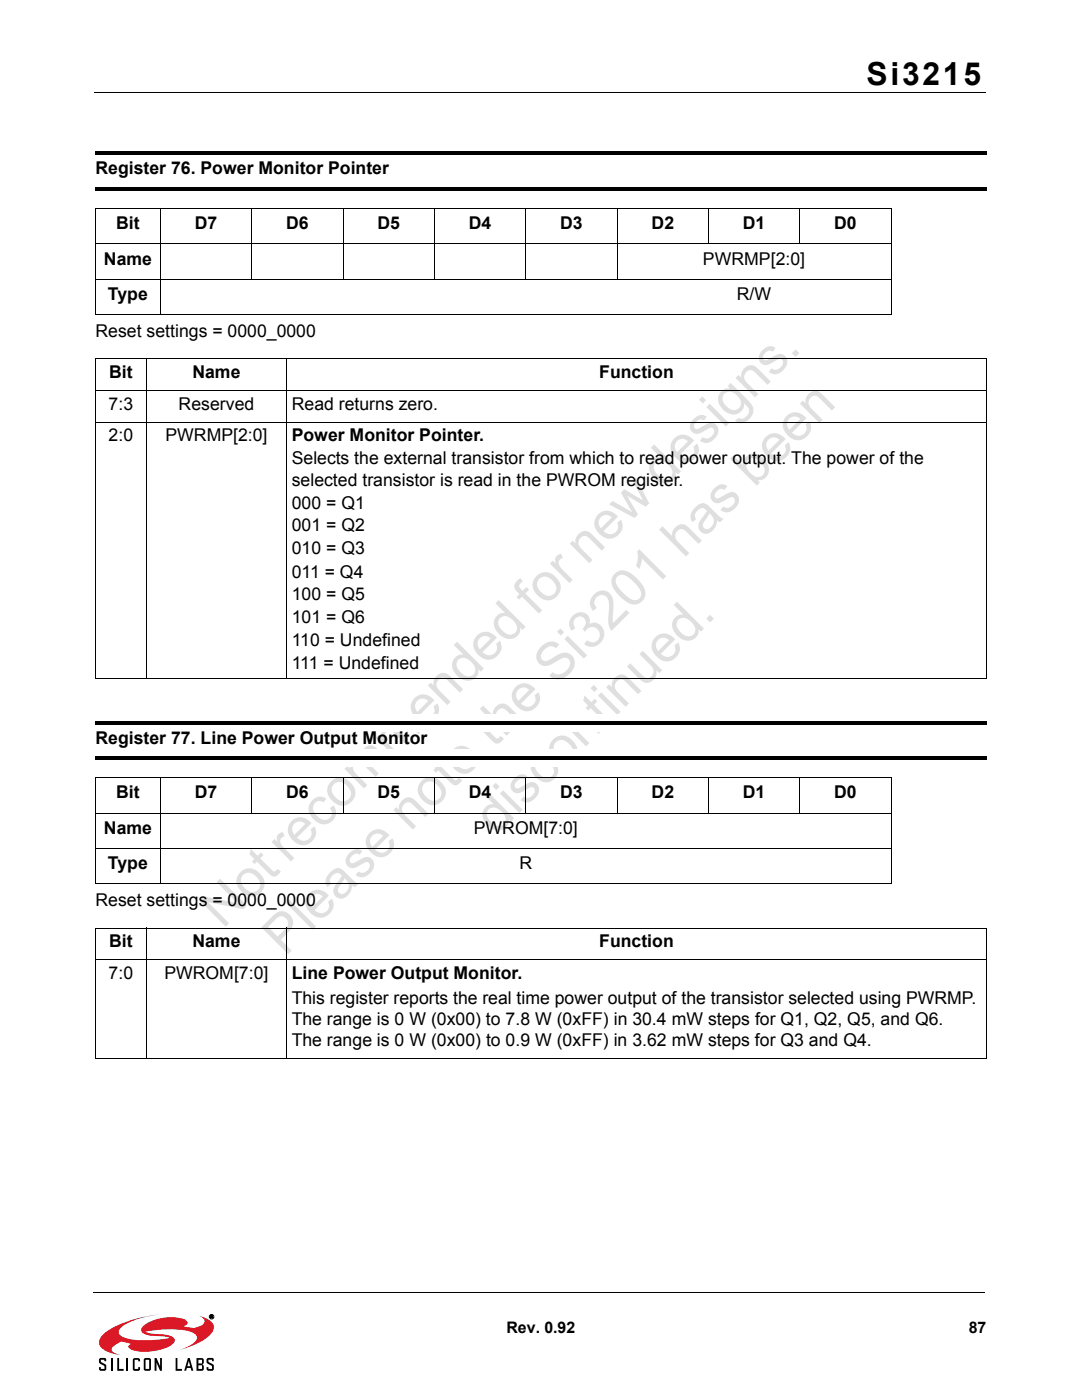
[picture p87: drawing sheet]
<svg xmlns="http://www.w3.org/2000/svg" width="216mm" height="279mm" viewBox="0 0 216 279" stroke-linecap="round" stroke-linejoin="round" font-family="sans-serif">
<defs><g id="words">
<g font-size="10.6" fill="#dfdfdf">
<text x="99" y="166.9" transform="rotate(-45 99 166.9)">discontinued.</text>
<text x="44.5" y="185.5" transform="rotate(-45 44.5 185.5)">Not recommended for new designs.</text>
<text x="56.9" y="191" transform="rotate(-45 56.9 191)">Please note the Si3201 has been</text>
</g>
<text font-size="6.3" x="172.9" y="16.9">Si3215</text>
<g font-size="3.5">
<text x="19" y="34.8">Register 76. Power Monitor Pointer</text>
<text x="23.2" y="45.7">Bit</text>
<text x="38.9" y="45.7">D7</text>
<text x="57.1" y="45.7">D6</text>
<text x="75.3" y="45.7">D5</text>
<text x="93.6" y="45.7">D4</text>
<text x="111.8" y="45.7">D3</text>
<text x="130" y="45.7">D2</text>
<text x="148.2" y="45.7">D1</text>
<text x="166.4" y="45.7">D0</text>
<text x="20.7" y="52.8">Name</text>
<text x="140.3" y="52.8">PWRMP[2:0]</text>
<text x="21.5" y="59.9">Type</text>
<text x="147" y="59.9">R/W</text>
<text x="19" y="67.3">Reset settings = 0000_0000</text>
<text x="21.8" y="75.4">Bit</text>
<text x="38.4" y="75.4">Name</text>
<text x="119.6" y="75.4">Function</text>
<text x="21.7" y="81.7">7:3</text>
<text x="35.6" y="81.7">Reserved</text>
<text x="58.2" y="81.7">Read returns zero.</text>
<text x="21.7" y="88.1">2:0</text>
<text x="33" y="88.1">PWRMP[2:0]</text>
<text x="58.2" y="88.1">Power Monitor Pointer.</text>
<text x="58.2" y="92.7">Selects the external transistor from which to read power output. The power of the</text>
<text x="58.2" y="96.9">selected transistor is read in the PWROM register.</text>
<text x="58.2" y="101.5">000 = Q1</text>
<text x="58.2" y="106.1">001 = Q2</text>
<text x="58.2" y="110.7">010 = Q3</text>
<text x="58.2" y="115.3">011 = Q4</text>
<text x="58.2" y="119.8">100 = Q5</text>
<text x="58.2" y="124.4">101 = Q6</text>
<text x="58.2" y="129">110 = Undefined</text>
<text x="58.2" y="133.6">111 = Undefined</text>
<text x="19" y="148.4">Register 77. Line Power Output Monitor</text>
<text x="23.2" y="159.3">Bit</text>
<text x="38.9" y="159.3">D7</text>
<text x="57.1" y="159.3">D6</text>
<text x="75.3" y="159.3">D5</text>
<text x="93.6" y="159.3">D4</text>
<text x="111.8" y="159.3">D3</text>
<text x="130" y="159.3">D2</text>
<text x="148.2" y="159.3">D1</text>
<text x="166.4" y="159.3">D0</text>
<text x="20.7" y="166.4">Name</text>
<text x="94.5" y="166.4">PWROM[7:0]</text>
<text x="21.5" y="173.5">Type</text>
<text x="103.7" y="173.5">R</text>
<text x="19" y="180.9">Reset settings = 0000_0000</text>
<text x="21.8" y="189">Bit</text>
<text x="38.4" y="189">Name</text>
<text x="119.6" y="189">Function</text>
<text x="21.7" y="195.3">7:0</text>
<text x="32.8" y="195.3">PWROM[7:0]</text>
<text x="58.2" y="195.3">Line Power Output Monitor.</text>
<text x="58.2" y="200.3">This register reports the real time power output of the transistor selected using PWRMP.</text>
<text x="58.2" y="204.5">The range is 0 W (0x00) to 7.8 W (0xFF) in 30.4 mW steps for Q1, Q2, Q5, and Q6.</text>
<text x="58.2" y="208.7">The range is 0 W (0x00) to 0.9 W (0xFF) in 3.62 mW steps for Q3 and Q4.</text>
</g>
<g font-size="3.2">
<text x="101.1" y="266">Rev. 0.92</text>
<text x="193.3" y="266">87</text>
</g>
</g></defs>
<path d="M20.7 266.2a21.4 21.4 0 0 1 9.7-3.7l1.5-.2a16.9 16.9 0 0 0-7.6 2.5 1.05 1.05 0 0 0-.6 1 1.05 1.05 0 0 0 .7 1 17 17 0 0 0 9 .3l.5-.1a11.4 11.4 0 0 0-3.8-.4l-.4-.1a1.42 1.42 0 0 1-1.5-1.1 2.83 2.83 0 0 1 1.8-1.7 9.2 9.2 0 0 1 7.1-.3 .66 .66 0 0 1 .3 .8 .66 .66 0 0 1-.7 .5h-.1a4.3 4.3 0 0 0 3.4-.1 .97 .97 0 0 0 .8-.9 .97 .97 0 0 0-.7-1l-.4-.1 .6 .1a2.73 2.73 0 0 1 2.4 2.4 5.5 5.5 0 0 1-3.4 3l-3.7 1.4a6.3 6.3 0 0 0 3.7-2.3 1.39 1.39 0 0 0-1.4-1.5 21.1 21.1 0 0 0-8.9 .1l1.1 .3a10.3 10.3 0 0 1 4.4 .8 .81 .81 0 0 1-.1 1.4 10.1 10.1 0 0 1-8.3 1l-.5-.6 .5-.5-1.9-.5-.6 .4a1.81 1.81 0 0 0-1.3 1.3l.6 .6 1.2 .5-1.6-.3a3.4 3.4 0 0 1-2.7-2 2.19 2.19 0 0 1 .9-2z" fill="#da1826"/>
<g fill="none" stroke="#000" stroke-width=".2">
<path d="M18.8 18.4h177.8M18.6 257.9h177.8M42 262.5l.4 .1-.1 .2 .2 .2-.4-.2-.1 .2zM42.1 262.6l.3 .1h-.3z"/>
<circle cx="42.2" cy="262.8" r=".45"/>
</g>
<g fill="#000">
<path d="M19.8 271.2l.3-.2h.7h.2l.2 .4v.3h-.4v-.3h-.7v.4l1.1 .7v.9l-.4 .2-.9-.1-.1-.7h.3v.4h.7v-.6l-.1-.1a1.14 1.14 0 0 1-1-.7zM23.4 271h.4v2.2h.9v.4h-1.3zM26.6 271.2l.3-.2h.7l.3 .2v.5h-.3v-.3h-.7v1.8h.7v-.4h.3v.4l-.1 .3-.9 .1-.3-.2zM30.8 271h.4l.7 1.7v-1.7h.4v2.6h-.4l-.7-1.7v1.7h-.4zM35 271h.4v2.2h.9v.4h-1.3zM41.3 271.2l.3-.2h.7h.2l.2 .4v.3h-.4v-.3h-.7v.4l1 .7v.9l-.3 .2-.9-.1-.2-.7h.4v.4h.7v-.6l-.1-.1a1.14 1.14 0 0 1-1-.7z"/>
<path d="M28.7 271.2v2.2l.3 .2 .9-.1 .2-.3v-2l-.3-.2h-.8zM29 271.4h.8v1.8h-.8z"/>
<path d="M37.5 271l-.7 2.6h.3l.2-.6h.8l.1 .6h.4l-.7-2.6zM37.7 271.6l.2 1.1h-.5z"/>
<path d="M39.2 271v2.6l1.3-.1 .2-.3v-.6l-.3-.3 .3-.3-.1-.8-.3-.2zM39.6 271.4h.7v.7h-.7zM39.6 272.5h.7v.7h-.7z"/>
<path d="M42 262.5l.4 .1-.1 .2 .2 .2-.4-.2-.1 .2zM42.1 262.6v.1h.3z"/>
</g>
<path d="M22.3 271v2.6M25.4 271v2.6" fill="none" stroke="#000" stroke-width=".36"/>
<path d="M19 28.9h177.8v3.5h-177.8z" fill="#fff"/>
<path d="M19 30.3h177.8v.7h-177.8z" fill="#000"/>
<path d="M19 36h177.8v3.5h-177.8z" fill="#fff"/>
<path d="M19 37.3h177.8v.7h-177.8z" fill="#000"/>
<path d="M19 142.5h177.8v3.5h-177.8z" fill="#fff"/>
<path d="M19 143.9h177.8v.7h-177.8z" fill="#000"/>
<path d="M19 149.6h177.8v3.5h-177.8z" fill="#fff"/>
<path d="M19 150.9h177.8v.7h-177.8z" fill="#000"/>
<g fill="none" stroke="#000" stroke-width=".2">
<path d="M19 41.6h158.9M19 48.7h158.9M19 55.7h158.9M19 41.7v21M32 41.6v21.3M50.2 41.6v14.2M68.5 41.6v14.2M86.7 41.6v14.2M104.9 41.6v14.2M123.1 41.6v14.2M141.4 41.6v7.1M159.6 41.6v7.1"/>
<path d="M177.8 41.7v21M19 62.8h158.9M19 71.6h177.9M19 78h177.9M19 71.7v63.7M29.2 71.5v64.1M57.1 71.5v64.1M196.8 71.7v63.7M19 84.3h177.9M19 135.5h177.9M19 155.2h158.9M19 155.3v21"/>
<path d="M32 155.2v21.3M50.2 155.2v7.1M68.5 155.2v7.1M86.7 155.2v7.1M104.9 155.2v7.1M123.1 155.2v7.1M141.4 155.2v7.1M159.6 155.2v7.1M177.8 155.3v21M19 162.3h158.9M19 169.4h158.9M19 176.4h158.9"/>
<path d="M19 185.2h177.9M19 191.6h177.9M19 185.3v25.9M29.2 185.1v26.3M57.1 185.1v26.3M196.8 185.3v25.9M19 211.3h177.9"/>
</g>
<use href="#words"/>
</svg>
